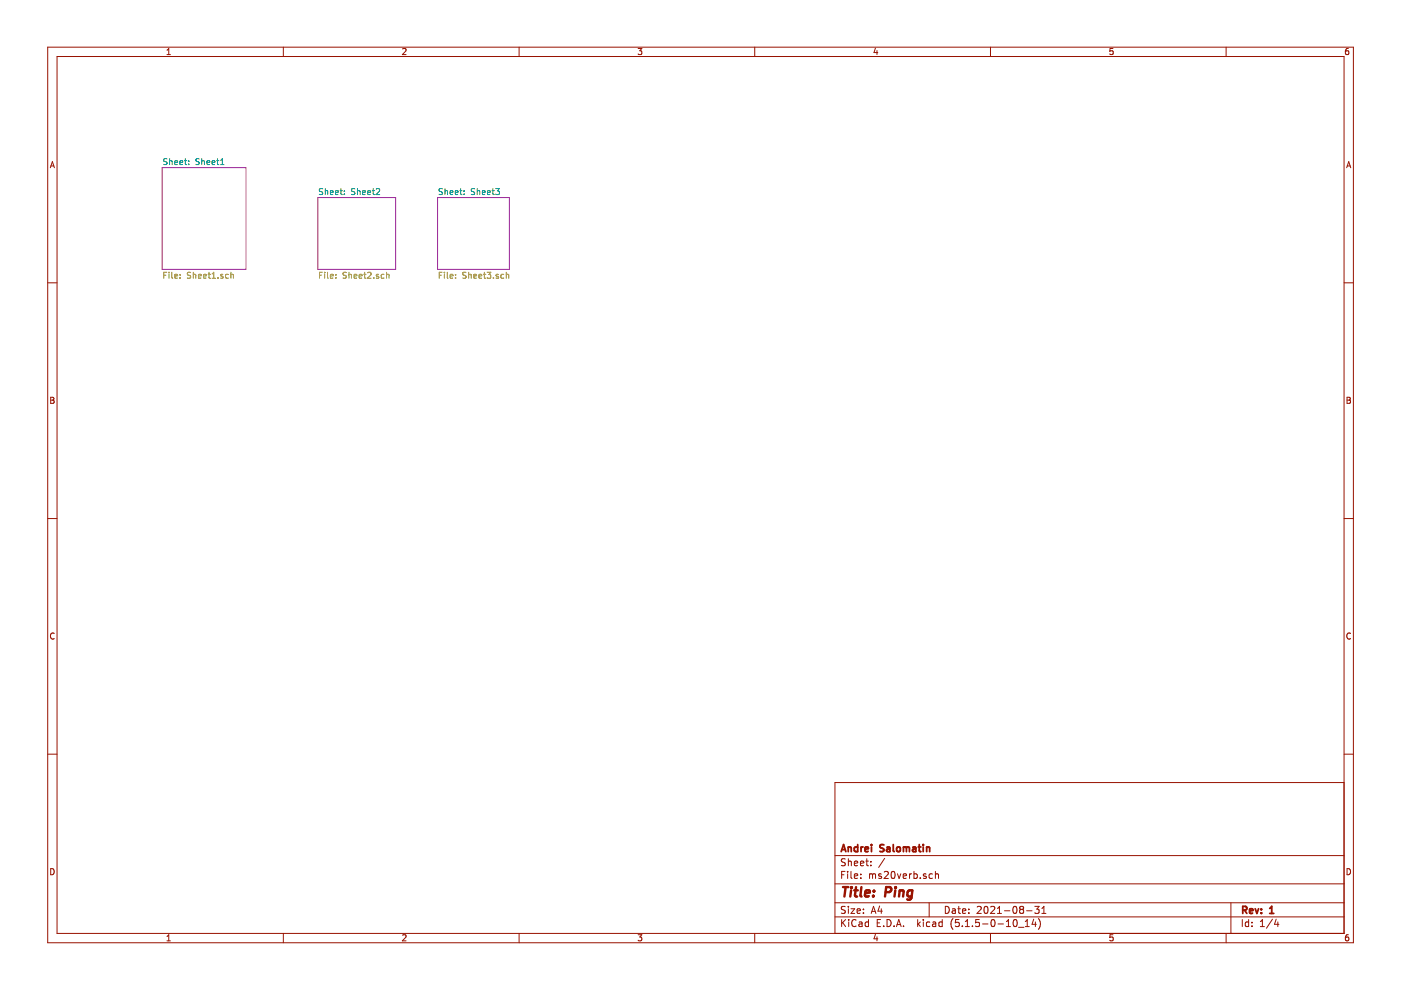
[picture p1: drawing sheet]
<svg xmlns="http://www.w3.org/2000/svg" width="297mm" height="210mm" viewBox="0 0 297 210" stroke-linecap="round" stroke-linejoin="round" font-family="sans-serif">
<path d="M.1 0h297v209.9h-297z" fill-rule="evenodd" fill="#fff" stroke="#fff" stroke-width=".21"/>
<g fill="none" stroke="#981200" stroke-width=".21">
<path d="M10.1 10h276.8v189.9h-276.8zM12.1 12h272.9v185.9h-272.9zM35.4 11.6h.7M35.4 10.6l.4-.3v1.3M60.1 10v2M85.4 10.4l.5-.1 .2 .3-.8 1h.8M110.1 10v2M135.3 10.3h.8l-.5 .5 .4 .1v.5l-.1 .2-.6-.2M160 10v2M185.6 10.2l-.3 .9h.8M185.9 10.7v.9M210 10v2"/>
<path d="M236 10.3h-.6l-.1 .6 .6-.1 .1 .6-.2 .2-.5-.2M260 10v2M285.9 10.3h-.4l-.2 .3-.1 .7 .3 .3 .4-.2v-.6h-.4l-.3 .2M10.7 35.6l.4-1.3 .4 1.3M10.8 35.2h.6M285.5 35.6l.5-1.3 .4 1.3M285.6 35.2h.7M10.1 60h2M285 60h1.9M10.7 84.2h.5l.2 .3-.2 .3 .3 .3-.2 .4h-.6zM10.7 84.8h.5M285.6 84.2h.4l.3 .3-.3 .3 .3 .3-.2 .4h-.5z"/>
<path d="M285.6 84.8h.4M10.1 109.9h2M285 109.9h1.9M11.5 134.3a.58 .58 0 0 0-.8 .5 .58 .58 0 0 0 .8 .6M286.3 134.3a.58 .58 0 0 0-.8 .5 .58 .58 0 0 0 .8 .6M10.1 159.9h2M285 159.9h1.9M285 165.9h-108v32M10.7 184.2a.65 .65 0 0 1 .8 .6 .65 .65 0 0 1-.8 .7zM35.4 198.5l.4-.3v1.3M35.4 199.5h.7M60.1 197.9v2"/>
<path d="M85.4 198.3l.5-.1 .2 .3-.8 1h.8M110.1 197.9v2M135.3 198.2h.8l-.5 .5 .4 .1v.6l-.1 .1-.6-.1M160 197.9v2M177 194.4h108M177 191.4h108M177 187.4h108M177 181.4h108M178.4 185.5h.5M178.4 195v1.5M178.7 195.6l.6 .9M179.2 184.8h-.8v1.5"/>
<path d="M179.2 192.2h-.5l-.3 .2 .1 .4 .7 .3v.4l-.3 .2-.5-.1M179.2 182.1h-.5l-.3 .2 .1 .4 .7 .3v.4l-.3 .2-.5-.1M179.3 195l-.9 .8M179.7 184.8v.1M179.7 185.3v1M179.9 182.1v1.5M179.9 192.2v.1M179.9 192.7v1M179.9 182.7l.2-.1h.3l.1 1M179.9 195v.1M179.9 195.5v1M180.4 192.7h.8l-.8 1h.8"/>
<path d="M180.4 184.8v1.3l.3 .2M181.1 185.8l.7-.2v-.3h-.4l-.3 .2 .1 .7h.6M181.1 183.1l.7-.2v-.3h-.4l-.3 .2 .1 .7h.6M181.5 195.1a.59 .59 0 0 0-.7 0 .59 .59 0 0 0-.2 .7 .56 .56 0 0 0 .3 .6 .56 .56 0 0 0 .6-.1M181.7 193.2l.7-.2v-.2l-.5-.1-.2 .2 .1 .7h.6M182.2 195.5h.5l.1 1M182.4 183.1l.7-.2v-.3h-.5l-.2 .2 .1 .7h.6M182.5 186.1v.2M182.5 185.3v.2M182.8 195.8l-.5 .1-.2 .2 .2 .4 .5-.1M183.1 192.8v.1M183.1 193.5v.2"/>
<path d="M183.6 182.6h.5M183.8 182.1v1.3l.3 .2M184.1 195.5h-.4l-.3 .2 .1 .6 .2 .2 .4-.1M184.1 195v1.5M184.4 185.4l.4-.1 .2 .2M184.4 185.3v1M184.6 183.4v.2M184.6 182.6v.2M184.7 193.7l.5-1.5 .5 1.5M184.8 193.2h.8M185 185.5l.2-.2h.4v1M185 185.5v.8"/>
<path d="M185.6 198.1l-.3 .9h.8M185.9 198.6v.9M186 195.7h.5M186.5 192.1l-.4 1.1h1M186.7 195h-.7v1.5h.7M186.8 192.7v1M186.8 185.3h-.3l-.2 .2v.2l.5 .1v.4h-.5M187.4 196.3v.2M187.5 184.9l.6-.1 .2 .4-.9 1.1h.9M187.6 182l-1.3 1.9M188.1 195a.76 .76 0 0 1 .8 .7 .76 .76 0 0 1-.8 .8zM189.1 184.9l.2-.1a.81 .81 0 0 1 .5 .7 .81 .81 0 0 1-.5 .8l-.2-.2-.2-.4z"/>
<path d="M189.6 196.3v.2M190.1 196.5l.5-1.5 .5 1.5M190.2 196h.7M190.3 185.3l.3 1 .4-1M191.5 185.8l.7-.2-.1-.3h-.4l-.2 .2 .1 .7h.5M191.6 196.3v.2M192.8 185.3v1M193.3 185.3l-.5 .2M193.8 185.3h.4l.3 .2-.1 .6-.2 .2-.4-.1M193.8 184.8v1.5M194.6 195v1.5M194.7 195.9l.4 .6"/>
<path d="M195.1 195.5l-.5 .5M195.1 186.1v.2M195.8 195v.1M195.8 195.5v1M196.3 185.3h-.3l-.2 .2v.2l.5 .1v.4h-.5M197 191.4v3M197.1 195.5h-.4l-.3 .2 .1 .6 .2 .2 .4-.1M197.7 185.3h-.4l-.3 .2 .1 .6 .2 .2 .4-.1M197.8 195.5h.5l.1 1M198.3 185.4l.3-.1h.3l.1 1M198.3 184.8v1.5M198.4 195.8l-.7 .3 .2 .4 .5-.1"/>
<path d="M199.8 195.5h-.5l-.2 .2v.6l.2 .2 .5-.1M199.8 195v1.5M200.4 192.2a.75 .75 0 0 1 .9 .7 .75 .75 0 0 1-.9 .8zM201.9 192.8h.6l.1 .9M202.1 194.8a1.71 1.71 0 0 0 0 2.2M202.6 193l-.5 .1-.2 .2 .2 .4 .5-.1M203.1 192.7h.5M203.3 192.2v1.3l.3 .2M203.3 195h-.7l-.1 .7 .7-.1 .2 .2-.1 .5-.2 .2-.6-.2M204 196.3v.2M204.1 193.2l.7-.2-.1-.2-.4-.1-.2 .2v.7h.6M204.7 196.5h.8"/>
<path d="M204.7 195.4l.4-.4v1.5M205.4 193.5v.2M205.4 192.8v.1M206.2 196.3v.2M207.2 192.3l.6-.1 .2 .4-.9 1.1h.9M207.6 195h-.7l-.1 .7 .7-.1 .1 .7-.2 .2-.6-.2M208.3 195.9h1.2M208.8 192.3l.3-.1a.85 .85 0 0 1-.1 1.5l-.2-.2-.2-.4zM210 197.9v2M210.1 192.3l.5-.1 .3 .4-.9 1.1h.9M210.3 195h.2a.8 .8 0 0 1 .5 .7 .8 .8 0 0 1-.5 .8 1 1 0 0 1-.2-1.5zM211.5 193.7h.8"/>
<path d="M211.5 192.6l.4-.4v1.5M211.6 195.9h1.1M213 193.1h1.1M213.4 195.4l.4-.4v1.5M213.4 196.5h.8M214.9 192.3l.2-.1a.8 .8 0 0 1 .5 .7 .8 .8 0 0 1-.5 .8l-.4-.6zM215 195.1l.2-.1a.8 .8 0 0 1 .5 .7 .8 .8 0 0 1-.5 .8l-.4-.6zM215.9 196.6h1.2M216.5 192.8l-.3-.3 .3-.3h.3l.2 .2-.2 .4M216.5 192.8l-.3 .3v.4l.3 .2h.3l.2-.3v-.3l-.2-.3M216.5 192.8h.3M217.4 196.5h.8"/>
<path d="M217.4 195.4l.4-.4v1.5M217.7 193.1h1.1M219.2 194.9l-.4 1.1h.9M219.4 192.2h.9l-.5 .6 .5 .1v.6l-.3 .2-.6-.2M219.5 195.5v1M220.2 194.8a1.71 1.71 0 0 1 0 2.2M220.9 193.7h.9M220.9 192.6l.4-.4v1.5M236 198.2h-.6l-.1 .6 .6-.1 .1 .7-.2 .1-.5-.1M260 197.9v2M261 191.4v6.5M263.4 195v1.5"/>
<path d="M264.7 195.5h-.4l-.3 .2 .1 .7h.6M264.7 195v1.5M265.4 196.3v.2M265.4 195.5v.2M267.2 196.5h.9M267.2 195.4l.5-.4v1.5M269.8 194.9l-1.3 1.9M270.6 194.9l-.4 1.1h1M270.9 195.5v1M285.6 184.2a.65 .65 0 0 1 .7 .6 .65 .65 0 0 1-.7 .7zM285.9 198.2h-.4l-.2 .3-.1 .7 .3 .3 .4-.1v-.7h-.4l-.3 .2"/>
</g>
<g fill="none" stroke="#981200" stroke-width=".38">
<path d="M179.8 179.6v1M179.8 179.7l.2-.1 .4 .1 .1 .9M181.8 179.7l-.4-.1-.3 .3 .1 .5 .2 .2 .4-.1M181.8 179.1v1.5M182.6 179.6v1M183 179.6l-.4 .3M184.8 179.1v.1M184.8 179.6v1M187.4 179.1h-.6l-.3 .2 .1 .4 .7 .3v.4l-.2 .2-.6-.1M188 179.7h.6l.1 .9M188.7 179.9l-.7 .3 .2 .4 .5-.1M189.4 179.1v1.3l.2 .2"/>
<path d="M190.2 179.7l.2-.1 .4 .1v.7l-.2 .2-.4-.2zM191.5 179.7l.5-.1 .2 .2M191.5 179.6v1M192.2 179.8l.2-.2 .3 .1 .1 .9M192.2 179.8v.8M193.5 179.7h.6l.1 .9M194.2 179.9l-.5 .1-.2 .2 .2 .4 .5-.1M194.7 179.6h.6M194.9 179.1v1.3l.4 .2M195.7 179.1v.1M195.7 179.6v1M196.5 179.7l.2-.1 .3 .1 .1 .9"/>
<path d="M196.5 179.6v1M178.3 180.6l.6-1.5 .4 1.5M178.5 180.1h.7M183.4 180.1l.7-.2v-.2l-.5-.1-.2 .2 .1 .7h.6M263.5 193l.7-.1 .2-.2-.1-.4-.2-.1h-.6v1.5M263.8 193l.6 .7M264.9 193.2l.7-.2v-.2l-.5-.1-.2 .2 .1 .7h.6M266.1 192.7l.4 1 .3-1M267.4 193.5v.2M267.4 192.8v.1M269.2 193.7h.9M269.2 192.6l.4-.4v1.5"/>
</g>
<g fill="none" stroke="#981200" stroke-width=".51">
<path d="M178.7 188.1h1.2M179.3 188.1l-.3 2M180.5 188.8l-.2 1.3M180.5 188.1v.2M180.5 188.1l.1 .1-.1 .1M181.1 188.8h.8M181.5 188.1l-.2 1.7v.2l.4 .1M182.6 188.1l-.2 1.7 .3 .3M183.4 189.4l1-.2v-.4h-.6l-.3 .2-.1 1h.8M185.2 189.9l-.1 .2M185.3 188.8l.1 .1-.1 .1M185.3 188.8v.2"/>
<path d="M187.8 189.1l.9-.1a.54 .54 0 0 0 .3-.5 .54 .54 0 0 0-.3-.4h-.8l-.3 2M189.8 188.8l-.2 1.3M189.9 188.1v.2M190.7 188.9l.4-.1h.4v1.3M190.8 188.8l-.2 1.3M193.4 188.8h-.7l-.3 .3v.6l.3 .4 .6-.1M193.5 188.8l-.4 1.8a.56 .56 0 0 1-.8 .1"/>
</g>
<path d="M34.4 35.5h17.8v21.6h-17.8zM67.4 41.9h16.5v15.2h-16.5zM92.8 41.9h15.2v15.2h-15.2z" fill="none" stroke="#982296" stroke-width=".21"/>
<g fill="none" stroke="#009596" stroke-width=".21">
<path d="M35.4 33.7l-.5-.1-.2 .2v.3l.6 .3 .1 .3-.2 .2h-.5M36 33.6v1.3M36 34.2l.4-.1 .1 .8M37 34.5l.7-.1-.1-.3h-.4l-.2 .1 .1 .7h.5M38.1 34.5l.6-.1v-.3h-.4l-.2 .1 .1 .7h.5M39.1 34.1h.5M39.3 33.6v1.1l.3 .2M40 34.8v.1M40 34.1v.1M42.3 33.7l-.5-.1-.2 .2v.3l.5 .3 .2 .3-.3 .2h-.5M42.8 34.2l.5-.1v.8M42.8 33.6v1.3"/>
<path d="M43.9 34.5l.6-.1-.1-.3h-.3l-.2 .1v.7h.5M45 34.5l.6-.1-.1-.3h-.4l-.1 .1v.7h.5M45.9 34.1h.5M46.1 33.6v1.1l.3 .2M46.8 34.9h.7M46.8 34l.3-.4v1.3M69 40v1.3M72.3 40v1.1l.3 .2M75.8 40v1.3M79.1 40v1.1l.3 .2M94.3 40v1.3M97.7 40v1.1l.3 .2"/>
<path d="M101.2 40v1.3M104.5 40v1.1l.3 .2M105.1 40h.8l-.4 .5 .3 .1 .1 .4-.3 .3-.5-.2M68.4 40.1l-.5-.1-.2 .1v.4l.6 .2 .1 .3-.2 .3-.5-.1M69 40.5h.4l.1 .8M70.1 40.8l.6-.1-.1-.2-.4-.1-.1 .2v.6h.5M71.1 40.8l.7-.1-.1-.2-.4-.1-.2 .2 .1 .6h.5M72.1 40.4h.5M73 41.1v.2M73 40.5v.1M75.3 40.1l-.5-.1-.2 .1v.4l.5 .2 .2 .3-.3 .3-.5-.1M75.8 40.5h.5v.8"/>
<path d="M76.9 40.8l.6-.1-.1-.2-.3-.1-.2 .2v.6h.5M78 40.8l.6-.1-.1-.2-.4-.1-.1 .2v.6h.5M78.9 40.4h.5M79.8 40.1l.5-.1 .2 .3-.8 1h.8M93.8 40.1l-.5-.1-.2 .1v.4l.6 .2 .1 .3-.2 .3-.5-.1M94.3 40.5h.5l.1 .8M95.4 40.8l.6-.1v-.2l-.4-.1-.2 .2 .1 .6h.5M96.5 40.8l.6-.1v-.2l-.4-.1-.2 .2 .1 .6h.5M97.5 40.4h.5M98.4 41.1v.2M98.4 40.5v.1M100.6 40.1l-.4-.1-.2 .1v.4l.5 .2 .1 .3-.2 .3-.5-.1"/>
<path d="M101.2 40.5h.5v.8M102.3 40.8l.6-.1-.1-.2-.4-.1-.1 .2v.6h.5M103.4 40.8l.6-.1-.1-.2-.4-.1-.1 .2v.6h.5M104.3 40.4h.5"/>
</g>
<g fill="none" stroke="#969400" stroke-width=".21">
<path d="M34.7 58.3h.5M35.3 57.7h-.6v1.3M35.8 57.7v.2M35.8 58.2v.8M36.4 57.7v1.1l.2 .2M37 58.6l.7-.1-.1-.3h-.4l-.2 .1 .1 .6h.5M38.2 58.9v.1M38.2 58.2v.1M40.4 57.8l-.5-.1-.1 .2v.4l.6 .2v.3l-.2 .2-.5-.1M41 58.3l.5-.1v.8M41 57.7v1.3M42.1 58.6l.6-.1-.1-.3h-.3l-.2 .1v.6h.5"/>
<path d="M43.1 58.6l.7-.1-.1-.3h-.4l-.2 .1 .1 .6h.5M44.1 58.2h.5M44.3 57.7v1.1l.3 .2M45 59h.7M45 58.1l.3-.4v1.3M46.2 58.9v.1M47.3 58.2h-.4l-.1 .1v.2l.5 .1v.3h-.5M48.4 58.2h-.4l-.2 .2 .1 .5h.5M49 58.3l.4-.1 .1 .8M49 57.7v1.3M67.7 58.3h.5M68.3 57.7h-.6v1.3"/>
<path d="M68.8 57.7v.2M68.8 58.2v.8M69.4 57.7v1.1l.2 .2M70.1 58.6l.6-.1-.1-.3h-.4l-.1 .1v.6h.5M71.2 58.9v.1M71.2 58.2v.1M73.4 57.8l-.5-.1-.1 .2v.4l.6 .2v.3l-.2 .2-.5-.1M74 58.3l.5-.1v.8M74 57.7v1.3M75.1 58.6l.6-.1-.1-.3h-.3l-.2 .1v.6h.5M76.1 58.6l.7-.1-.1-.3h-.4l-.2 .1 .1 .6h.5M77.1 58.2h.5"/>
<path d="M77.3 57.7v1.1l.3 .2M78.6 57.8l-.5-.1-.1 .2M78.6 57.8v.1M78.6 57.9v.4l-.7 .7h.8M79.2 58.9v.1M80.3 58.2h-.3l-.2 .1v.2l.5 .1v.3h-.5M81.4 58.2h-.4l-.2 .2 .1 .5h.5M82 58.3l.4-.1 .1 .8M82 57.7v1.3M93.1 58.3h.5M93.7 57.7h-.6v1.3M94.2 57.7v.2"/>
<path d="M94.2 58.2v.8M94.8 57.7v1.1l.2 .2M95.4 58.6l.6-.1v-.3h-.4l-.2 .1 .1 .6h.5M96.6 58.9v.1M96.6 58.2v.1M98.8 57.8l-.5-.1-.1 .2v.4l.6 .2v.3l-.2 .2-.5-.1M99.4 58.3l.5-.1v.8M99.4 57.7v1.3M100.5 58.6l.5-.1v-.3h-.4l-.1 .1v.6h.5M101.5 58.6l.6-.1v-.3h-.4l-.2 .1 .1 .6h.5M102.5 58.2h.5M102.7 57.7v1.1l.3 .2"/>
<path d="M103.3 57.7h.8l-.4 .5 .3 .1v.6h-.7M104.6 58.9v.1M105.6 58.2h-.3l-.1 .1v.2l.4 .1v.3h-.4M106.8 58.2h-.4l-.2 .2 .1 .5h.5M107.3 58.3l.5-.1 .1 .8M107.3 57.7v1.3"/>
</g>
</svg>
